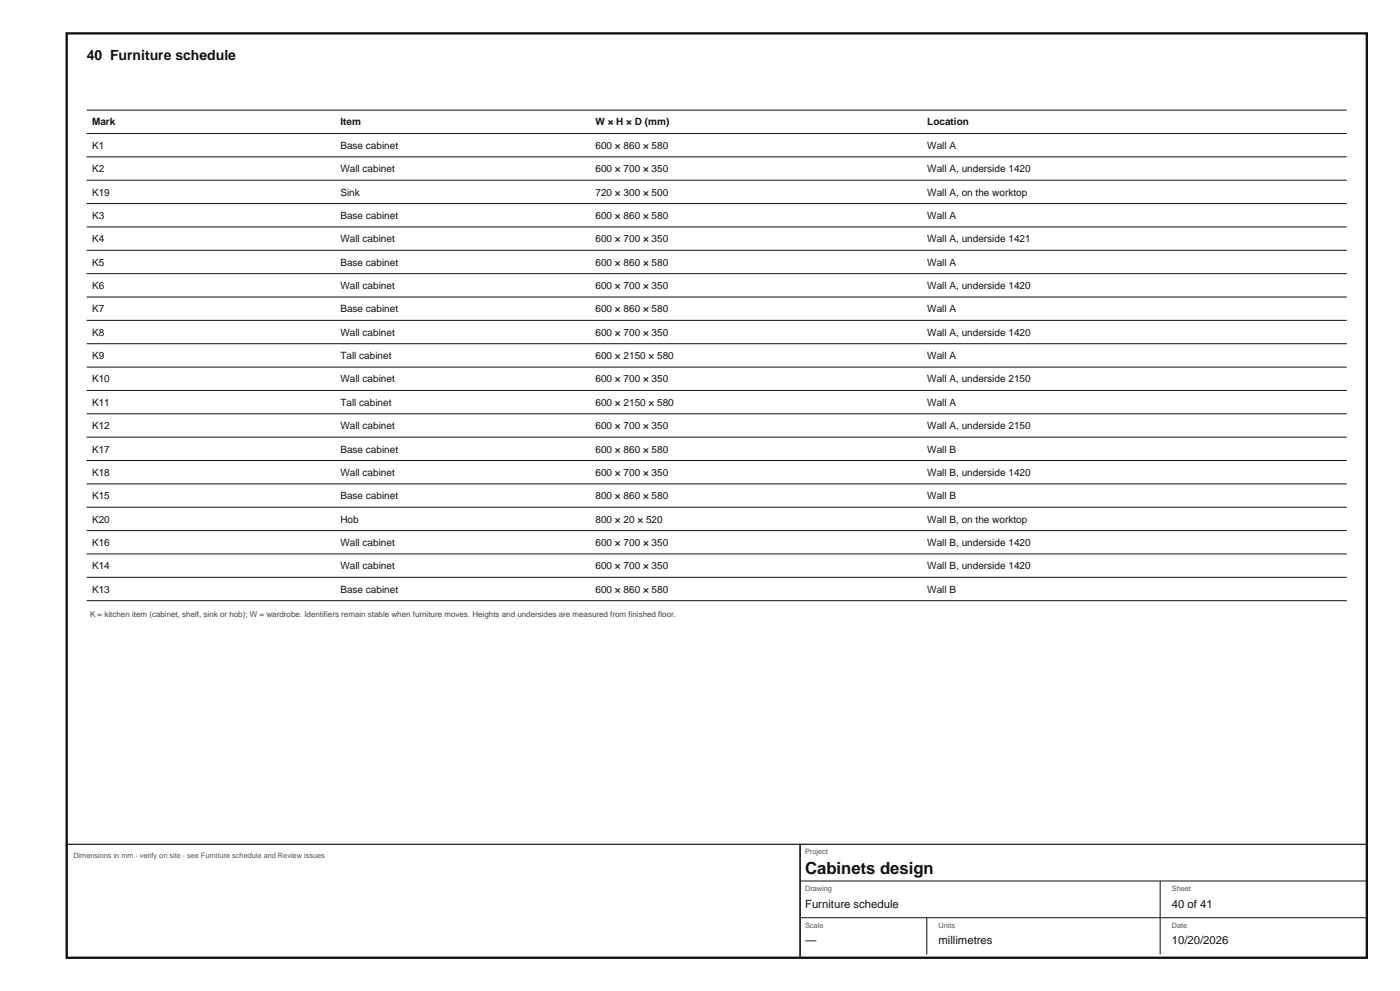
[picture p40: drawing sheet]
<svg xmlns="http://www.w3.org/2000/svg" width="420mm" height="297mm" viewBox="0 0 420 297" stroke-linecap="round" stroke-linejoin="round" font-family="sans-serif">
<defs><g id="words">
<text font-size="5" fill="#111" x="241.5" y="262">Cabinets design</text>
<text font-size="4.2" fill="#111" x="26" y="18">40 Furniture schedule</text>
<g font-size="3.4" fill="#111">
<text x="241.5" y="272">Furniture schedule</text>
<text x="351.5" y="272">40 of 41</text>
<text x="241.5" y="283">—</text>
<text x="281.5" y="283">millimetres</text>
<text x="351.5" y="283">10/20/2026</text>
</g>
<g font-size="3" fill="#111">
<text x="27.6" y="37.6">Mark</text>
<text x="102.1" y="37.6">Item</text>
<text x="178.6" y="37.6">W × H × D (mm)</text>
<text x="278.2" y="37.6">Location</text>
<text x="27.6" y="44.6">K1</text>
<text x="102.1" y="44.6">Base cabinet</text>
<text x="178.6" y="44.6">600 × 860 × 580</text>
<text x="278.2" y="44.6">Wall A</text>
<text x="27.6" y="51.6">K2</text>
<text x="102.1" y="51.6">Wall cabinet</text>
<text x="178.6" y="51.6">600 × 700 × 350</text>
<text x="278.2" y="51.6">Wall A, underside 1420</text>
<text x="27.6" y="58.6">K19</text>
<text x="102.1" y="58.6">Sink</text>
<text x="178.6" y="58.6">720 × 300 × 500</text>
<text x="278.2" y="58.6">Wall A, on the worktop</text>
<text x="27.6" y="65.6">K3</text>
<text x="102.1" y="65.6">Base cabinet</text>
<text x="178.6" y="65.6">600 × 860 × 580</text>
<text x="278.2" y="65.6">Wall A</text>
<text x="27.6" y="72.6">K4</text>
<text x="102.1" y="72.6">Wall cabinet</text>
<text x="178.6" y="72.6">600 × 700 × 350</text>
<text x="278.2" y="72.6">Wall A, underside 1421</text>
<text x="27.6" y="79.6">K5</text>
<text x="102.1" y="79.6">Base cabinet</text>
<text x="178.6" y="79.6">600 × 860 × 580</text>
<text x="278.2" y="79.6">Wall A</text>
<text x="27.6" y="86.6">K6</text>
<text x="102.1" y="86.6">Wall cabinet</text>
<text x="178.6" y="86.6">600 × 700 × 350</text>
<text x="278.2" y="86.6">Wall A, underside 1420</text>
<text x="27.6" y="93.6">K7</text>
<text x="102.1" y="93.6">Base cabinet</text>
<text x="178.6" y="93.6">600 × 860 × 580</text>
<text x="278.2" y="93.6">Wall A</text>
<text x="27.6" y="100.6">K8</text>
<text x="102.1" y="100.6">Wall cabinet</text>
<text x="178.6" y="100.6">600 × 700 × 350</text>
<text x="278.2" y="100.6">Wall A, underside 1420</text>
<text x="27.6" y="107.6">K9</text>
<text x="102.1" y="107.6">Tall cabinet</text>
<text x="178.6" y="107.6">600 × 2150 × 580</text>
<text x="278.2" y="107.6">Wall A</text>
<text x="27.6" y="114.6">K10</text>
<text x="102.1" y="114.6">Wall cabinet</text>
<text x="178.6" y="114.6">600 × 700 × 350</text>
<text x="278.2" y="114.6">Wall A, underside 2150</text>
<text x="27.6" y="121.6">K11</text>
<text x="102.1" y="121.6">Tall cabinet</text>
<text x="178.6" y="121.6">600 × 2150 × 580</text>
<text x="278.2" y="121.6">Wall A</text>
<text x="27.6" y="128.6">K12</text>
<text x="102.1" y="128.6">Wall cabinet</text>
<text x="178.6" y="128.6">600 × 700 × 350</text>
<text x="278.2" y="128.6">Wall A, underside 2150</text>
<text x="27.6" y="135.6">K17</text>
<text x="102.1" y="135.6">Base cabinet</text>
<text x="178.6" y="135.6">600 × 860 × 580</text>
<text x="278.2" y="135.6">Wall B</text>
<text x="27.6" y="142.6">K18</text>
<text x="102.1" y="142.6">Wall cabinet</text>
<text x="178.6" y="142.6">600 × 700 × 350</text>
<text x="278.2" y="142.6">Wall B, underside 1420</text>
<text x="27.6" y="149.6">K15</text>
<text x="102.1" y="149.6">Base cabinet</text>
<text x="178.6" y="149.6">800 × 860 × 580</text>
<text x="278.2" y="149.6">Wall B</text>
<text x="27.6" y="156.6">K20</text>
<text x="102.1" y="156.6">Hob</text>
<text x="178.6" y="156.6">800 × 20 × 520</text>
<text x="278.2" y="156.6">Wall B, on the worktop</text>
<text x="27.6" y="163.6">K16</text>
<text x="102.1" y="163.6">Wall cabinet</text>
<text x="178.6" y="163.6">600 × 700 × 350</text>
<text x="278.2" y="163.6">Wall B, underside 1420</text>
<text x="27.6" y="170.6">K14</text>
<text x="102.1" y="170.6">Wall cabinet</text>
<text x="178.6" y="170.6">600 × 700 × 350</text>
<text x="278.2" y="170.6">Wall B, underside 1420</text>
<text x="27.6" y="177.6">K13</text>
<text x="102.1" y="177.6">Base cabinet</text>
<text x="178.6" y="177.6">600 × 860 × 580</text>
<text x="278.2" y="177.6">Wall B</text>
</g>
<text font-size="2.4" fill="#444" x="27" y="185">K = kitchen item (cabinet, shelf, sink or hob); W = wardrobe. Identifiers remain stable when furniture moves. Heights and undersides are measured from finished floor.</text>
<g font-size="2.2" fill="#555">
<text x="22" y="257">Dimensions in mm · verify on site · see Furniture schedule and Review issues</text>
<text x="241.5" y="256">Project</text>
<text x="241.5" y="267">Drawing</text>
<text x="351.5" y="267">Sheet</text>
<text x="241.5" y="278">Scale</text>
<text x="281.5" y="278">Units</text>
<text x="351.5" y="278">Date</text>
</g>
</g></defs>
<path d="M20 10h390.1v277h-390.1z" fill="none" stroke="#111" stroke-width=".7" stroke-linecap="butt"/>
<g fill="none" stroke="#111" stroke-width=".3">
<path d="M26 33h378.1M26 40h378.1M26 47h378.1M26 54h378.1M26 61h378.1M26 68h378.1M26 75h378.1M26 82h378.1M26 89h378.1M26 96h378.1M26 103h378.1M26 110h378.1"/>
<path d="M26 117h378.1M26 124h378.1M26 131h378.1M26 138h378.1M26 145h378.1M26 152h378.1M26 159h378.1M26 166h378.1M26 173h378.1M26 180h378.1M240 264h170.1M240 275h170.1"/>
<path d="M278 275v11M348 264v22"/>
</g>
<path d="M20 253h220v34h-220zM240 253h170.1v34h-170.1z" fill="none" stroke="#111" stroke-width=".35"/>
<use href="#words"/>
</svg>
